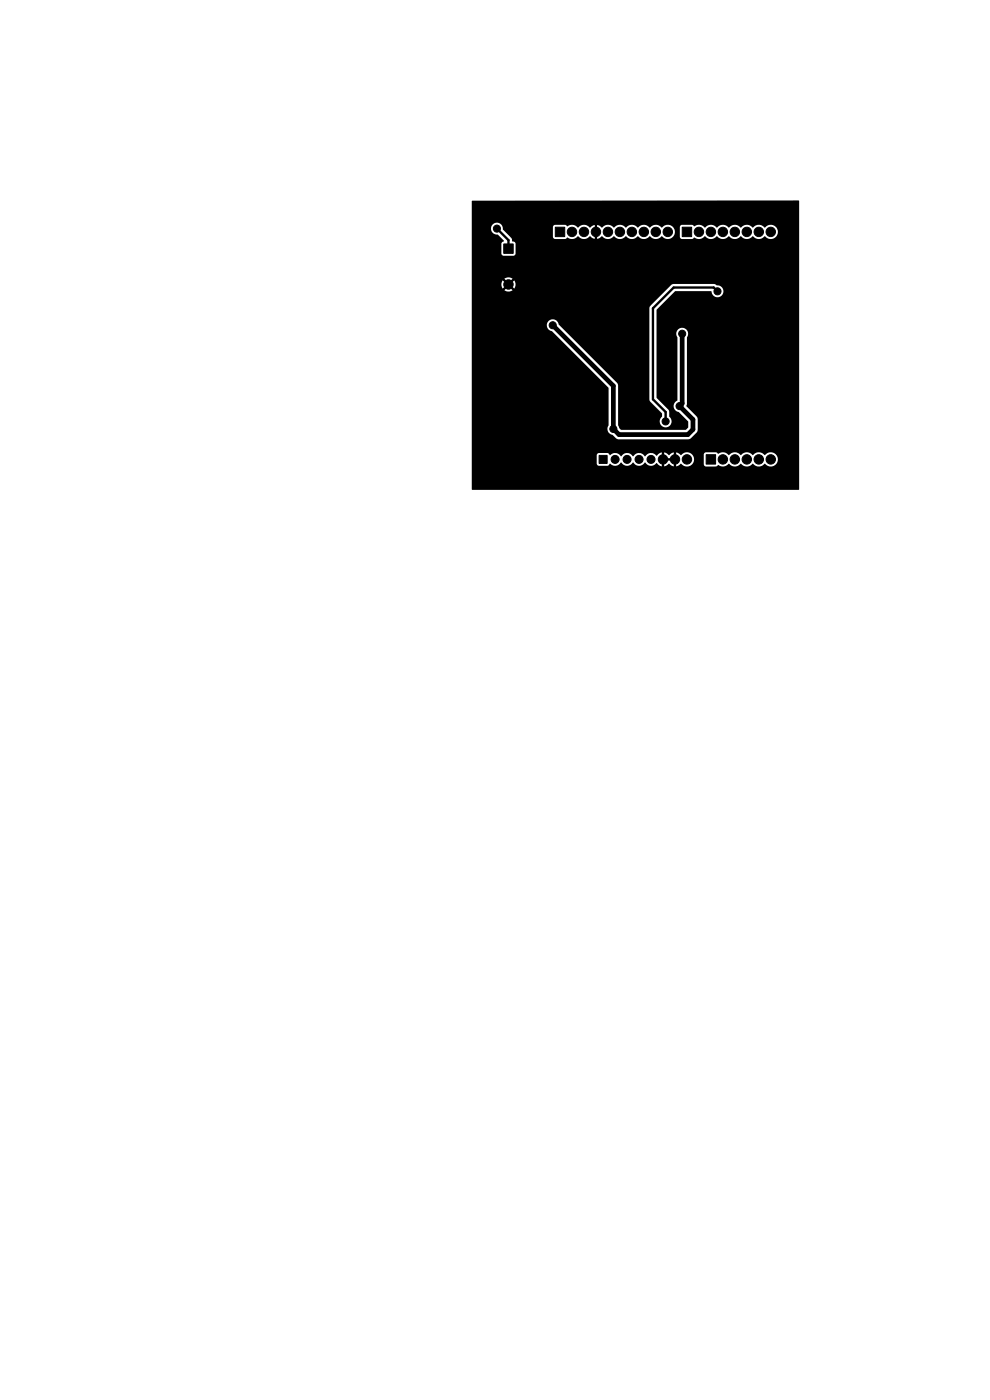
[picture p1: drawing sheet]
<svg xmlns="http://www.w3.org/2000/svg" width="210mm" height="297mm" viewBox="0 0 210 297" stroke-linecap="round" stroke-linejoin="round" font-family="sans-serif">
<g fill="#000" stroke="#000" stroke-width=".21">
<path d="M106.9 51.8h2v1.9h-2zM117.8 48.2h2v2h-2zM144.7 48.2h2v2h-2zM127.1 96.6h1.7v1.7h-1.7zM149.8 96.5h2v2h-2z"/>
<circle cx="105.4" cy="48.5" r=".75"/>
<circle cx="121.3" cy="49.2" r="1"/>
<circle cx="123.9" cy="49.2" r="1"/>
<circle cx="126.4" cy="49.2" r="1"/>
<circle cx="129" cy="49.2" r="1"/>
<circle cx="131.5" cy="49.2" r="1"/>
<circle cx="134" cy="49.2" r="1"/>
<circle cx="136.6" cy="49.2" r="1"/>
<circle cx="139.1" cy="49.2" r="1"/>
<circle cx="141.7" cy="49.2" r="1"/>
<circle cx="148.3" cy="49.2" r="1"/>
<circle cx="150.8" cy="49.2" r="1"/>
<circle cx="153.3" cy="49.2" r="1"/>
<circle cx="155.9" cy="49.2" r="1"/>
<circle cx="158.4" cy="49.2" r="1"/>
<circle cx="161" cy="49.2" r="1"/>
<circle cx="163.5" cy="49.2" r="1"/>
<circle cx="107.9" cy="60.3" r="1"/>
<circle cx="117.2" cy="69" r=".75"/>
<circle cx="144.7" cy="70.8" r=".75"/>
<circle cx="152.2" cy="61.8" r=".75"/>
<circle cx="130.1" cy="91" r=".75"/>
<circle cx="130.5" cy="97.5" r=".85"/>
<circle cx="133" cy="97.5" r=".85"/>
<circle cx="135.6" cy="97.5" r=".85"/>
<circle cx="138.1" cy="97.5" r=".85"/>
<circle cx="140.6" cy="97.5" r="1"/>
<circle cx="141.2" cy="89.4" r=".75"/>
<circle cx="143.2" cy="97.5" r="1"/>
<circle cx="144.2" cy="86.2" r=".75"/>
<circle cx="145.7" cy="97.5" r="1"/>
<circle cx="153.3" cy="97.5" r="1"/>
<circle cx="155.9" cy="97.5" r="1"/>
<circle cx="158.4" cy="97.5" r="1"/>
<circle cx="161" cy="97.5" r="1"/>
<circle cx="163.5" cy="97.5" r="1"/>
</g>
<path d="M117.2 69l12.9 12.9v9.1l1.2 1.2h14.6l1.1-1.1v-2.1l-2.8-2.8 .5-.6v-14.8" fill="none" stroke="#000" stroke-width="1"/>
<path d="M105.3 48.4l2.6 2.6v1.8M152.2 61.8l-.8-.8h-8.5l-4.4 4.4v19.3l2.7 2.7v2" fill="none" stroke="#000" stroke-width=".5"/>
<path d="M100.1 42.6h69.4v61.3h-69.3l-.1-.1v-7.2h26.5v1.8l.2 .4h2.1l.4-.4a1.61 1.61 0 0 0 2.5-.3 1.49 1.49 0 0 0 2.5 0 1.49 1.49 0 0 0 2.5 0 1.49 1.49 0 0 0 2.5 .1l.6 .5 .5 .2v-1h.5v1l1-.5 1 .5v-1h.5v1l1.1-.5a1.52 1.52 0 0 0 2.2 .2 1.52 1.52 0 0 0 .1-2.2h2.5v2.1l.3 .4 2.2 .1 .5-.3a2.4 2.4 0 0 0 2-.1l.3-.2a1.72 1.72 0 0 0 2.6 0 1.63 1.63 0 0 0 2.5 0 1.63 1.63 0 0 0 2.6 0 1.54 1.54 0 0 0 2.2 .1 1.54 1.54 0 0 0 0-2.2 1.54 1.54 0 0 0-2.3 .3 1.63 1.63 0 0 0-2.5 0 1.63 1.63 0 0 0-2.6 0 1.63 1.63 0 0 0-2.5 0 1.68 1.68 0 0 0-2.3-.3l-.4-.3h-2.1l-.4 .1-.1 .3h-2.5a1.6 1.6 0 0 0-2.4 .2l-1-.6v1h-.5v-1l-1 .6-1-.6v1h-.5v-1l-.5 .2-.6 .5a1.47 1.47 0 0 0-2.5 .1 1.49 1.49 0 0 0-2.5 0 1.49 1.49 0 0 0-2.6 0 1.51 1.51 0 0 0-2.3-.2l-.5-.5h-1.9l-.3 .1-.1 .4h-26.5v-27.7h15.9v.2a1.32 1.32 0 0 0 1.1 1.2l12 11.9v8a1.3 1.3 0 0 0 .9 2.1l.7 .7 .5 .2h14.8l.6-.2 1.2-1.2 .2-.6v-2.5l-2.4-2.6 .1-.4v-14.1a1.28 1.28 0 0 0-.1-1.7 1.28 1.28 0 0 0-1.8 0 1.28 1.28 0 0 0-.1 1.7v13.4a1.29 1.29 0 0 0-.8 1.3 1.29 1.29 0 0 0 1.1 1.1l2 2v1.3l-.5 .5h-13.8l-.3-.4-.3-.6v-8.4l-.1-.4-12.5-12.6a1.27 1.27 0 0 0-1.3-1.1 1.27 1.27 0 0 0-1.2 1.2h-15.9v-3.6h37.7v19.5l.1 .4 2.5 2.5v.7a1.28 1.28 0 0 0-.1 1.9 1.28 1.28 0 0 0 1.9-.1 1.28 1.28 0 0 0-.2-1.9v-1l-.2-.4-2.5-2.5v-18.7l3.9-3.9h7.6a1.4 1.4 0 0 0 2.1 1.1 1.29 1.29 0 0 0 .5-1.6 1.29 1.29 0 0 0-1.4-.8l-.5-.3-8.8 .1-4.8 4.6-.1 .4h-37.7v-5.1h6.3l.2 1 .8-.7 .3 .3-.7 .8a1.48 1.48 0 0 0 1.7 0l-.7-.8 .3-.3 .8 .6a1.49 1.49 0 0 0 0-1.6l-.8 .7-.3-.3 .6-.8a1.49 1.49 0 0 0-1.6 0l.7 .8-.3 .3-.8-.7-.2 .7h-6.3v-11.8h4.1a1.34 1.34 0 0 0 1.4 1.4l1.3 1.3-.5 .6v2.1l.2 .4 2.3 .1 .3-.2 .2-.3v-2.1a.69 .69 0 0 0-.8-.5l-.2-.7-1.7-1.8-.1-.5h10.7v2l.1 .4 .3 .1h2.1l.4-.3a2.4 2.4 0 0 0 2.1 0l.3-.3a1.63 1.63 0 0 0 2.6 0l1 .6v-1.1h.5v1.1l.9-.6a1.73 1.73 0 0 0 2.7 0 1.63 1.63 0 0 0 2.5 0 1.63 1.63 0 0 0 2.5 0 1.63 1.63 0 0 0 2.6 0 1.63 1.63 0 0 0 2.5 0 1.52 1.52 0 0 0 2.2 .3 1.52 1.52 0 0 0 .1-2.2h1.5v2l.3 .5h2.3l.4-.3a2.4 2.4 0 0 0 2 0l.4-.3a1.63 1.63 0 0 0 2.5 0 1.63 1.63 0 0 0 2.5 0 1.63 1.63 0 0 0 2.6 0 1.63 1.63 0 0 0 2.5 0 1.63 1.63 0 0 0 2.6 0 1.54 1.54 0 0 0 2.2 .2 1.54 1.54 0 0 0 0-2.3 1.54 1.54 0 0 0-2.3 .3 1.63 1.63 0 0 0-2.5 0 1.63 1.63 0 0 0-2.6 0 1.63 1.63 0 0 0-2.5 0 1.63 1.63 0 0 0-2.6 0 1.63 1.63 0 0 0-2.5 0 1.68 1.68 0 0 0-2.3-.3l-.4-.3h-2.1l-.3 .1-.2 .4h-1.5a1.62 1.62 0 0 0-2.3 .1 1.63 1.63 0 0 0-2.6 0 1.63 1.63 0 0 0-2.5 0 1.63 1.63 0 0 0-2.6 0 1.63 1.63 0 0 0-2.5 0 1.63 1.63 0 0 0-2.5 0l-1-.6v1.1h-.5v-1.1l-1 .6a1.73 1.73 0 0 0-2.6 0 1.68 1.68 0 0 0-2.3-.3l-.4-.3h-2.2l-.3 .1-.1 .4h-10.7a1.26 1.26 0 0 0-1.3-1 1.26 1.26 0 0 0-1.1 1.2h-4.1zM141.1 97.2h1.6v.5h-1.6z" fill="#000"/>
</svg>
